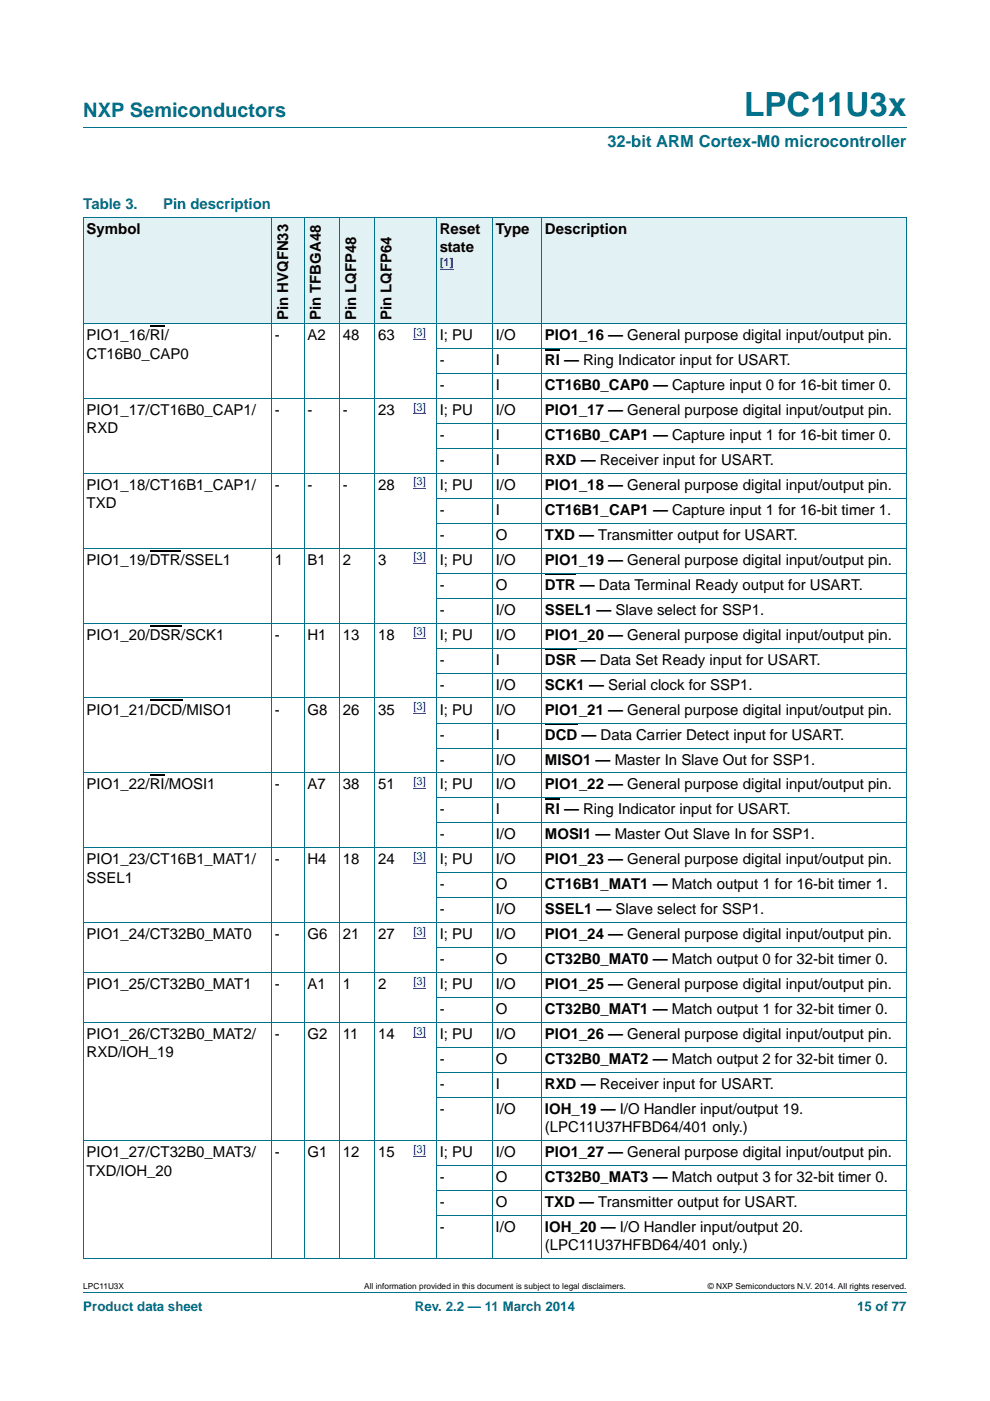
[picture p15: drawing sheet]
<svg xmlns="http://www.w3.org/2000/svg" width="210mm" height="297mm" viewBox="0 0 210 297" stroke-linecap="round" stroke-linejoin="round" font-family="sans-serif">
<defs><g id="words">
<text font-size="7" fill="#00718a" x="157.8" y="24.6">LPC11U3x</text>
<text font-size="4.2" fill="#00718a" x="17.7" y="24.9">NXP Semiconductors</text>
<text font-size="3.5" fill="#00718a" x="128.8" y="31.1">32-bit ARM Cortex-M0 microcontroller</text>
<g font-size="3.2" fill="#00718a">
<text x="17.7" y="44.3">Table 3.</text>
<text x="34.6" y="44.3">Pin description</text>
</g>
<g font-size="3.2">
<text x="18.4" y="49.6">Symbol</text>
<text x="93.3" y="49.6">Reset</text>
<text x="93.3" y="53.4">state</text>
<text x="105.1" y="49.6">Type</text>
<text x="115.6" y="49.6">Description</text>
<text x="61.1" y="67.9" transform="rotate(-90 61.1 67.9)">Pin HVQFN33</text>
<text x="68.1" y="67.9" transform="rotate(-90 68.1 67.9)">Pin TFBGA48</text>
<text x="75.6" y="67.9" transform="rotate(-90 75.6 67.9)">Pin LQFP48</text>
<text x="83.1" y="67.9" transform="rotate(-90 83.1 67.9)">Pin LQFP64</text>
<text x="18.4" y="76">CT16B0_CAP0</text>
<text x="18.4" y="72.1">PIO1_16/RI/</text>
<text x="58.3" y="72.1">-</text>
<text x="65.2" y="72.1">A2</text>
<text x="72.7" y="72.1">48</text>
<text x="80.2" y="72.1">63</text>
<text x="93.3" y="72.1">I; PU</text>
<text x="93.3" y="77.4">-</text>
<text x="105.1" y="77.4">I</text>
<text x="105.1" y="72.1">I/O</text>
<text x="115.6" y="72.1">PIO1_16 — General purpose digital input/output pin.</text>
<text x="115.6" y="77.4">RI — Ring Indicator input for USART.</text>
<text x="93.3" y="82.7">-</text>
<text x="105.1" y="82.7">I</text>
<text x="115.6" y="82.7">CT16B0_CAP0 — Capture input 0 for 16-bit timer 0.</text>
<text x="18.4" y="88">PIO1_17/CT16B0_CAP1/</text>
<text x="58.3" y="88">-</text>
<text x="65.2" y="88">-</text>
<text x="72.7" y="88">-</text>
<text x="80.2" y="88">23</text>
<text x="93.3" y="88">I; PU</text>
<text x="105.1" y="88">I/O</text>
<text x="115.6" y="88">PIO1_17 — General purpose digital input/output pin.</text>
<text x="18.4" y="91.9">RXD</text>
<text x="93.3" y="93.3">-</text>
<text x="105.1" y="93.3">I</text>
<text x="115.6" y="93.3">CT16B0_CAP1 — Capture input 1 for 16-bit timer 0.</text>
<text x="93.3" y="98.6">-</text>
<text x="105.1" y="98.6">I</text>
<text x="115.6" y="98.6">RXD — Receiver input for USART.</text>
<text x="18.4" y="103.9">PIO1_18/CT16B1_CAP1/</text>
<text x="18.4" y="107.8">TXD</text>
<text x="58.3" y="103.9">-</text>
<text x="65.2" y="103.9">-</text>
<text x="72.7" y="103.9">-</text>
<text x="80.2" y="103.9">28</text>
<text x="93.3" y="103.9">I; PU</text>
<text x="105.1" y="103.9">I/O</text>
<text x="115.6" y="103.9">PIO1_18 — General purpose digital input/output pin.</text>
<text x="93.3" y="109.2">-</text>
<text x="105.1" y="109.2">I</text>
<text x="115.6" y="109.2">CT16B1_CAP1 — Capture input 1 for 16-bit timer 1.</text>
<text x="18.4" y="119.8">PIO1_19/DTR/SSEL1</text>
<text x="58.3" y="119.8">1</text>
<text x="65.2" y="119.8">B1</text>
<text x="72.7" y="119.8">2</text>
<text x="80.2" y="119.8">3</text>
<text x="93.3" y="114.5">-</text>
<text x="93.3" y="119.8">I; PU</text>
<text x="105.1" y="114.5">O</text>
<text x="105.1" y="119.8">I/O</text>
<text x="115.6" y="114.5">TXD — Transmitter output for USART.</text>
<text x="115.6" y="119.8">PIO1_19 — General purpose digital input/output pin.</text>
<text x="93.3" y="125.1">-</text>
<text x="105.1" y="125.1">O</text>
<text x="115.6" y="125.1">DTR — Data Terminal Ready output for USART.</text>
<text x="93.3" y="130.3">-</text>
<text x="105.1" y="130.3">I/O</text>
<text x="115.6" y="130.3">SSEL1 — Slave select for SSP1.</text>
<text x="18.4" y="135.6">PIO1_20/DSR/SCK1</text>
<text x="58.3" y="135.6">-</text>
<text x="65.2" y="135.6">H1</text>
<text x="72.7" y="135.6">13</text>
<text x="80.2" y="135.6">18</text>
<text x="93.3" y="135.6">I; PU</text>
<text x="105.1" y="135.6">I/O</text>
<text x="115.6" y="135.6">PIO1_20 — General purpose digital input/output pin.</text>
<text x="93.3" y="140.9">-</text>
<text x="105.1" y="140.9">I</text>
<text x="115.6" y="140.9">DSR — Data Set Ready input for USART.</text>
<text x="93.3" y="146.2">-</text>
<text x="105.1" y="146.2">I/O</text>
<text x="115.6" y="146.2">SCK1 — Serial clock for SSP1.</text>
<text x="18.4" y="151.5">PIO1_21/DCD/MISO1</text>
<text x="58.3" y="151.5">-</text>
<text x="65.2" y="151.5">G8</text>
<text x="72.7" y="151.5">26</text>
<text x="80.2" y="151.5">35</text>
<text x="93.3" y="151.5">I; PU</text>
<text x="105.1" y="151.5">I/O</text>
<text x="115.6" y="151.5">PIO1_21 — General purpose digital input/output pin.</text>
<text x="93.3" y="156.8">-</text>
<text x="105.1" y="156.8">I</text>
<text x="115.6" y="156.8">DCD — Data Carrier Detect input for USART.</text>
<text x="18.4" y="167.4">PIO1_22/RI/MOSI1</text>
<text x="58.3" y="167.4">-</text>
<text x="65.2" y="167.4">A7</text>
<text x="72.7" y="167.4">38</text>
<text x="80.2" y="167.4">51</text>
<text x="93.3" y="162.1">-</text>
<text x="93.3" y="167.4">I; PU</text>
<text x="105.1" y="162.1">I/O</text>
<text x="105.1" y="167.4">I/O</text>
<text x="115.6" y="162.1">MISO1 — Master In Slave Out for SSP1.</text>
<text x="115.6" y="167.4">PIO1_22 — General purpose digital input/output pin.</text>
<text x="93.3" y="172.7">-</text>
<text x="105.1" y="172.7">I</text>
<text x="115.6" y="172.7">RI — Ring Indicator input for USART.</text>
<text x="93.3" y="178">-</text>
<text x="105.1" y="178">I/O</text>
<text x="115.6" y="178">MOSI1 — Master Out Slave In for SSP1.</text>
<text x="18.4" y="183.3">PIO1_23/CT16B1_MAT1/</text>
<text x="58.3" y="183.3">-</text>
<text x="65.2" y="183.3">H4</text>
<text x="72.7" y="183.3">18</text>
<text x="80.2" y="183.3">24</text>
<text x="93.3" y="183.3">I; PU</text>
<text x="105.1" y="183.3">I/O</text>
<text x="115.6" y="183.3">PIO1_23 — General purpose digital input/output pin.</text>
<text x="18.4" y="187.2">SSEL1</text>
<text x="93.3" y="188.6">-</text>
<text x="105.1" y="188.6">O</text>
<text x="115.6" y="188.6">CT16B1_MAT1 — Match output 1 for 16-bit timer 1.</text>
<text x="93.3" y="193.8">-</text>
<text x="105.1" y="193.8">I/O</text>
<text x="115.6" y="193.8">SSEL1 — Slave select for SSP1.</text>
<text x="18.4" y="199.1">PIO1_24/CT32B0_MAT0</text>
<text x="58.3" y="199.1">-</text>
<text x="65.2" y="199.1">G6</text>
<text x="72.7" y="199.1">21</text>
<text x="80.2" y="199.1">27</text>
<text x="93.3" y="199.1">I; PU</text>
<text x="105.1" y="199.1">I/O</text>
<text x="115.6" y="199.1">PIO1_24 — General purpose digital input/output pin.</text>
<text x="18.4" y="209.7">PIO1_25/CT32B0_MAT1</text>
<text x="58.3" y="209.7">-</text>
<text x="65.2" y="209.7">A1</text>
<text x="72.7" y="209.7">1</text>
<text x="80.2" y="209.7">2</text>
<text x="93.3" y="204.4">-</text>
<text x="93.3" y="209.7">I; PU</text>
<text x="105.1" y="204.4">O</text>
<text x="105.1" y="209.7">I/O</text>
<text x="115.6" y="204.4">CT32B0_MAT0 — Match output 0 for 32-bit timer 0.</text>
<text x="115.6" y="209.7">PIO1_25 — General purpose digital input/output pin.</text>
<text x="93.3" y="215">-</text>
<text x="105.1" y="215">O</text>
<text x="115.6" y="215">CT32B0_MAT1 — Match output 1 for 32-bit timer 0.</text>
<text x="18.4" y="220.3">PIO1_26/CT32B0_MAT2/</text>
<text x="58.3" y="220.3">-</text>
<text x="65.2" y="220.3">G2</text>
<text x="72.7" y="220.3">11</text>
<text x="80.2" y="220.3">14</text>
<text x="93.3" y="220.3">I; PU</text>
<text x="105.1" y="220.3">I/O</text>
<text x="115.6" y="220.3">PIO1_26 — General purpose digital input/output pin.</text>
<text x="18.4" y="224.2">RXD/IOH_19</text>
<text x="93.3" y="225.6">-</text>
<text x="105.1" y="225.6">O</text>
<text x="115.6" y="225.6">CT32B0_MAT2 — Match output 2 for 32-bit timer 0.</text>
<text x="93.3" y="230.9">-</text>
<text x="105.1" y="230.9">I</text>
<text x="115.6" y="230.9">RXD — Receiver input for USART.</text>
<text x="93.3" y="236.2">-</text>
<text x="105.1" y="236.2">I/O</text>
<text x="115.6" y="236.2">IOH_19 — I/O Handler input/output 19.</text>
<text x="18.4" y="245.4">PIO1_27/CT32B0_MAT3/</text>
<text x="58.3" y="245.4">-</text>
<text x="65.2" y="245.4">G1</text>
<text x="72.7" y="245.4">12</text>
<text x="80.2" y="245.4">15</text>
<text x="93.3" y="245.4">I; PU</text>
<text x="105.1" y="245.4">I/O</text>
<text x="115.6" y="240.1">(LPC11U37HFBD64/401 only.)</text>
<text x="115.6" y="245.4">PIO1_27 — General purpose digital input/output pin.</text>
<text x="18.4" y="249.2">TXD/IOH_20</text>
<text x="93.3" y="250.7">-</text>
<text x="105.1" y="250.7">O</text>
<text x="115.6" y="250.7">CT32B0_MAT3 — Match output 3 for 32-bit timer 0.</text>
<text x="93.3" y="255.9">-</text>
<text x="105.1" y="255.9">O</text>
<text x="115.6" y="255.9">TXD — Transmitter output for USART.</text>
<text x="93.3" y="261.2">-</text>
<text x="105.1" y="261.2">I/O</text>
<text x="115.6" y="261.2">IOH_20 — I/O Handler input/output 20.</text>
<text x="115.6" y="265.1">(LPC11U37HFBD64/401 only.)</text>
</g>
<g font-size="2.8" fill="#00718a">
<text x="17.7" y="277.9">Product data sheet</text>
<text x="88" y="277.9">Rev. 2.2 — 11 March 2014</text>
<text x="181.8" y="277.9">15 of 77</text>
</g>
<g font-size="2.4" fill="#00f">
<text x="93.3" y="56.4">[1]</text>
<text x="87.7" y="71.2">[3]</text>
<text x="87.7" y="87.1">[3]</text>
<text x="87.7" y="102.9">[3]</text>
<text x="87.7" y="118.8">[3]</text>
<text x="87.7" y="134.7">[3]</text>
<text x="87.7" y="150.6">[3]</text>
<text x="87.7" y="166.4">[3]</text>
<text x="87.7" y="182.3">[3]</text>
<text x="87.7" y="198.2">[3]</text>
<text x="87.7" y="208.8">[3]</text>
<text x="87.7" y="219.4">[3]</text>
<text x="87.7" y="244.4">[3]</text>
</g>
<g font-size="1.8">
<text x="17.7" y="273.3">LPC11U3X</text>
<text x="77.2" y="273.3">All information provided in this document is subject to legal disclaimers.</text>
<text x="150.1" y="273.3">© NXP Semiconductors N.V. 2014. All rights reserved.</text>
</g>
</g></defs>
<path d="M17.7 27h174.6M17.7 273.9h174.6" fill="none" stroke="#00718a" stroke-width=".21"/>
<path d="M31.8 69.1h3.1M31.8 116.8h6.5M31.8 132.6h6.7M31.8 148.5h6.9M31.8 164.4h3.1" fill="none" stroke="#000" stroke-width=".23"/>
<path d="M87.7 71.9h2.7M87.7 87.8h2.7M87.7 103.6h2.7M87.7 119.5h2.7M87.7 135.4h2.7M87.7 151.3h2.7M87.7 167.2h2.7M87.7 183h2.7M87.7 198.9h2.7M87.7 209.5h2.7M87.7 220.1h2.7M87.7 245.1h2.7" fill="none" stroke="#00f" stroke-width=".21"/>
<path d="M115.6 74.1h3.2M115.6 121.7h6.5M115.6 137.6h6.7M115.6 153.5h6.9M115.6 169.4h3.2" fill="none" stroke="#000" stroke-width=".34"/>
<g fill="#e2f1f4">
<path d="M17.7 46h39.9v22.6h-39.9z"/>
<path d="M57.6 46h6.9v22.6h-6.9z"/>
<path d="M64.5 46h7.5v22.6h-7.5z"/>
<path d="M72 46h7.5v22.6h-7.5z"/>
<path d="M79.5 46h7.5v22.6h-7.5z"/>
<path d="M87 46h17.4v22.6h-17.4z"/>
</g>
<path d="M93.3 57.1h2.9" fill="none" stroke="#00f" stroke-width=".21"/>
<g fill="#e2f1f4">
<path d="M104.4 46h10.5v22.6h-10.5z"/>
<path d="M114.9 46h77.4v22.6h-77.4z"/>
</g>
<g fill="none" stroke="#00718a" stroke-width=".21">
<path d="M17.6 46h174.7M17.7 46.1v220.7M57.6 46v220.9M64.5 46v220.9M72 46v220.9M79.5 46v220.9M92.6 46v220.9M104.4 46v220.9M114.9 46v220.9M192.3 46.1v220.7M17.6 68.6h174.7M92.5 73.9h99.8"/>
<path d="M92.5 79.2h99.8M17.6 84.5h174.7M92.5 89.8h99.8M92.5 95.1h99.8M17.6 100.4h174.7M17.6 116.2h174.7M92.5 105.7h99.8M92.5 110.9h99.8M17.6 132.1h174.7M92.5 121.5h99.8M92.5 126.8h99.8M92.5 137.4h99.8"/>
<path d="M17.6 148h174.7M92.5 142.7h99.8M92.5 153.3h99.8M92.5 158.6h99.8M17.6 163.9h174.7M17.6 179.8h174.7M92.5 169.2h99.8M92.5 174.5h99.8M17.6 195.6h174.7M92.5 185h99.8M92.5 190.3h99.8M17.6 206.2h174.7"/>
<path d="M17.6 216.8h174.7M92.5 200.9h99.8M92.5 211.5h99.8M92.5 222.1h99.8M92.5 227.4h99.8M92.5 232.7h99.8M17.6 241.8h174.7M92.5 247.1h99.8M92.5 252.4h99.8M92.5 257.7h99.8M17.6 266.9h174.7"/>
</g>
<use href="#words"/>
</svg>
